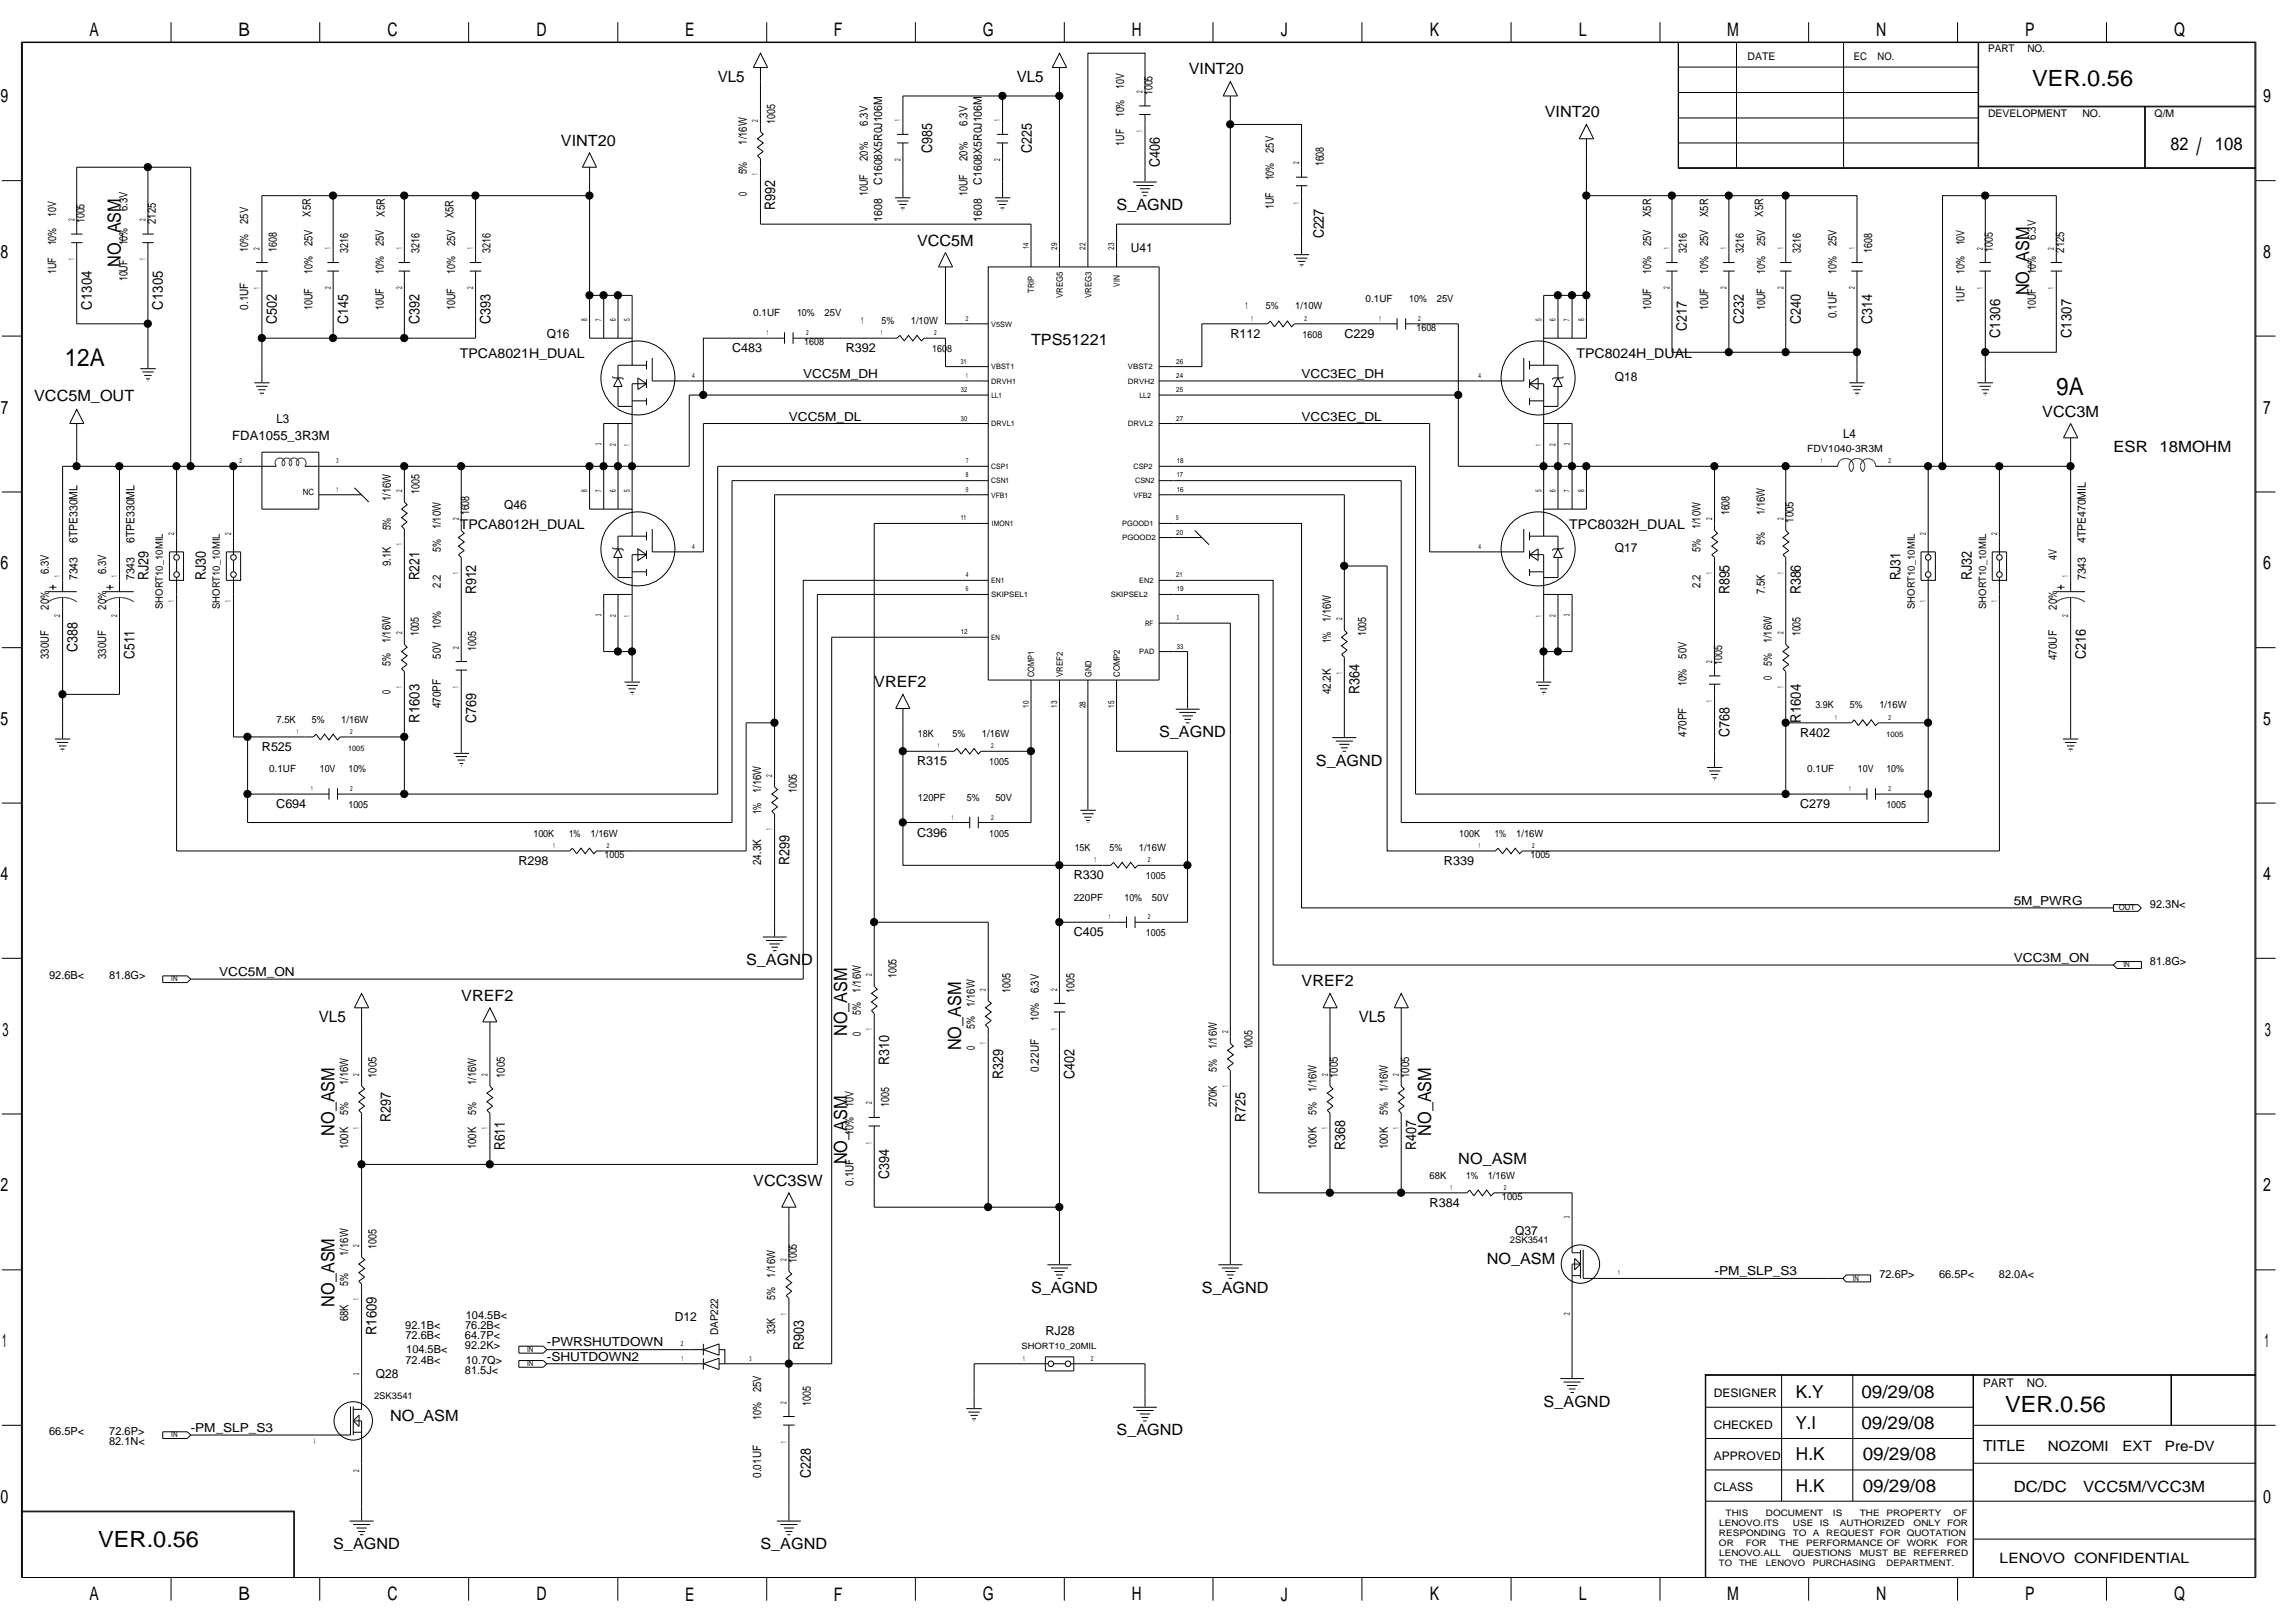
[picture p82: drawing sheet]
<svg xmlns="http://www.w3.org/2000/svg" width="420mm" height="297mm" viewBox="0 0 420 297" stroke-linecap="round" stroke-linejoin="round" font-family="sans-serif">
<defs><g id="words">
<g font-size="4.5">
<text x="11.8" y="67.1">12A</text>
<text x="376.5" y="72.3">9A</text>
</g>
<text font-size="4.4" x="402.1" y="28.4">/</text>
<g font-size="4.1">
<text x="372.1" y="15.7">VER.0.56</text>
<text x="367.1" y="258.4">VER.0.56</text>
<text x="18" y="283.2">VER.0.56</text>
</g>
<g font-size="3.4">
<text x="16.4" y="6.6">A</text>
<text x="43.6" y="6.6">B</text>
<text x="70.9" y="6.6">C</text>
<text x="98.2" y="6.6">D</text>
<text x="125.4" y="6.6">E</text>
<text x="152.7" y="6.6">F</text>
<text x="179.9" y="6.6">G</text>
<text x="207.2" y="6.6">H</text>
<text x="234.5" y="6.6">J</text>
<text x="261.8" y="6.6">K</text>
<text x="289" y="6.6">L</text>
<text x="316.2" y="6.6">M</text>
<text x="343.5" y="6.6">N</text>
<text x="370.8" y="6.6">P</text>
<text x="398" y="6.6">Q</text>
<text x=".1" y="18.8">9</text>
<text x="414.3" y="18.8">9</text>
<text x=".1" y="47.2">8</text>
<text x="414.3" y="47.2">8</text>
<text x=".2" y="75.7">7</text>
<text x="414.3" y="75.7">7</text>
<text x=".1" y="104.2">6</text>
<text x="414.3" y="104.2">6</text>
<text x=".1" y="132.7">5</text>
<text x="414.3" y="132.7">5</text>
<text x=".1" y="161.1">4</text>
<text x="414.3" y="161.1">4</text>
<text x=".5" y="189.6">3</text>
<text x="414.6" y="189.6">3</text>
<text x=".1" y="218.1">2</text>
<text x="414.3" y="218.1">2</text>
<text x=".4" y="246.6">1</text>
<text x="414.6" y="246.6">1</text>
<text x=".1" y="275.1">0</text>
<text x="414.3" y="275.1">0</text>
<text x="16.4" y="292.9">A</text>
<text x="43.6" y="292.9">B</text>
<text x="70.9" y="292.9">C</text>
<text x="98.2" y="292.9">D</text>
<text x="125.4" y="292.9">E</text>
<text x="152.7" y="292.9">F</text>
<text x="179.9" y="292.9">G</text>
<text x="207.2" y="292.9">H</text>
<text x="234.5" y="292.9">J</text>
<text x="261.8" y="292.9">K</text>
<text x="289" y="292.9">L</text>
<text x="316.2" y="292.9">M</text>
<text x="343.5" y="292.9">N</text>
<text x="370.8" y="292.9">P</text>
<text x="398" y="292.9">Q</text>
</g>
<g font-size="3.3">
<text x="397.4" y="27.4">82</text>
<text x="405.5" y="27.4">108</text>
<text x="22.1" y="48.9" transform="rotate(-90 22.1 48.9)">NO_ASM</text>
<text x="371.5" y="54.1" transform="rotate(-90 371.5 54.1)">NO_ASM</text>
<text x="155.1" y="189.7" transform="rotate(-90 155.1 189.7)">NO_ASM</text>
<text x="176" y="192.2" transform="rotate(-90 176 192.2)">NO_ASM</text>
<text x="61.2" y="207.9" transform="rotate(-90 61.2 207.9)">NO_ASM</text>
<text x="262" y="207.9" transform="rotate(-90 262 207.9)">NO_ASM</text>
<text x="155.1" y="213.1" transform="rotate(-90 155.1 213.1)">NO_ASM</text>
<text x="61.2" y="239.2" transform="rotate(-90 61.2 239.2)">NO_ASM</text>
<text x="328.8" y="255.8">K.Y</text>
<text x="340.8" y="255.8">09/29/08</text>
<text x="328.7" y="261.6">Y.I</text>
<text x="340.8" y="261.6">09/29/08</text>
<text x="328.8" y="267.3">H.K</text>
<text x="341" y="267.3">09/29/08</text>
<text x="328.8" y="273">H.K</text>
<text x="341" y="273">09/29/08</text>
</g>
<g font-size="2.8">
<text x="131.4" y="14.9">VL5</text>
<text x="186.1" y="14.9">VL5</text>
<text x="217.6" y="13.6">VINT20</text>
<text x="282.8" y="21.5">VINT20</text>
<text x="102.7" y="26.7">VINT20</text>
<text x="204.4" y="38.4">S_AGND</text>
<text x="167.9" y="45">VCC5M</text>
<text x="188.8" y="63.2">TPS51221</text>
<text x="6.3" y="73.4">VCC5M_OUT</text>
<text x="373.9" y="76.2">VCC3M</text>
<text x="386.9" y="82.8">ESR</text>
<text x="395.4" y="82.8">18MOHM</text>
<text x="160.1" y="125.8">VREF2</text>
<text x="212.2" y="134.9">S_AGND</text>
<text x="240.9" y="140.1">S_AGND</text>
<text x="136.6" y="176.6">S_AGND</text>
<text x="84.4" y="183.1">VREF2</text>
<text x="238.3" y="180.5">VREF2</text>
<text x="58.4" y="187">VL5</text>
<text x="248.7" y="187">VL5</text>
<text x="267" y="213.1">NO_ASM</text>
<text x="137.9" y="217">VCC3SW</text>
<text x="272.2" y="231.4">NO_ASM</text>
<text x="188.8" y="236.6">S_AGND</text>
<text x="220" y="236.6">S_AGND</text>
<text x="282.6" y="257.4">S_AGND</text>
<text x="71.4" y="260.1">NO_ASM</text>
<text x="204.4" y="262.6">S_AGND</text>
<text x="363" y="265.6">TITLE</text>
<text x="368.7" y="273.1">DC/DC</text>
<text x="381.4" y="273.1">VCC5M/VCC3M</text>
<text x="61" y="283.5">S_AGND</text>
<text x="139.2" y="283.5">S_AGND</text>
</g>
<g font-size="2.7">
<text x="170.6" y="28" transform="rotate(-90 170.6 28)">C985</text>
<text x="188.9" y="28" transform="rotate(-90 188.9 28)">C225</text>
<text x="212.3" y="30.6" transform="rotate(-90 212.3 30.6)">C406</text>
<text x="141.9" y="38.4" transform="rotate(-90 141.9 38.4)">R992</text>
<text x="242.3" y="43.6" transform="rotate(-90 242.3 43.6)">C227</text>
<text x="16.8" y="56.7" transform="rotate(-90 16.8 56.7)">C1304</text>
<text x="29.8" y="56.7" transform="rotate(-90 29.8 56.7)">C1305</text>
<text x="50.7" y="59.3" transform="rotate(-90 50.7 59.3)">C502</text>
<text x="63.7" y="59.3" transform="rotate(-90 63.7 59.3)">C145</text>
<text x="76.8" y="59.3" transform="rotate(-90 76.8 59.3)">C392</text>
<text x="89.8" y="59.3" transform="rotate(-90 89.8 59.3)">C393</text>
<text x="319.2" y="59.3" transform="rotate(-90 319.2 59.3)">C232</text>
<text x="329.7" y="59.3" transform="rotate(-90 329.7 59.3)">C240</text>
<text x="342.7" y="59.3" transform="rotate(-90 342.7 59.3)">C314</text>
<text x="308.8" y="60.6" transform="rotate(-90 308.8 60.6)">C217</text>
<text x="366.2" y="61.9" transform="rotate(-90 366.2 61.9)">C1306</text>
<text x="379.2" y="61.9" transform="rotate(-90 379.2 61.9)">C1307</text>
<text x="10.5" y="107.9" transform="rotate(-90 10.5 107.9)">+</text>
<text x="20.9" y="107.9" transform="rotate(-90 20.9 107.9)">+</text>
<text x="27.2" y="106.2" transform="rotate(-90 27.2 106.2)">RJ29</text>
<text x="37.7" y="106.2" transform="rotate(-90 37.7 106.2)">RJ30</text>
<text x="76.8" y="106.2" transform="rotate(-90 76.8 106.2)">R221</text>
<text x="347.9" y="106.2" transform="rotate(-90 347.9 106.2)">RJ31</text>
<text x="361" y="106.2" transform="rotate(-90 361 106.2)">RJ32</text>
<text x="378.1" y="107.9" transform="rotate(-90 378.1 107.9)">+</text>
<text x="87.2" y="108.8" transform="rotate(-90 87.2 108.8)">R912</text>
<text x="316.6" y="108.8" transform="rotate(-90 316.6 108.8)">R895</text>
<text x="329.7" y="108.8" transform="rotate(-90 329.7 108.8)">R386</text>
<text x="14.2" y="119.3" transform="rotate(-90 14.2 119.3)">C388</text>
<text x="24.6" y="120.6" transform="rotate(-90 24.6 120.6)">C511</text>
<text x="381.8" y="120.6" transform="rotate(-90 381.8 120.6)">C216</text>
<text x="248.9" y="127.1" transform="rotate(-90 248.9 127.1)">R364</text>
<text x="76.8" y="132.3" transform="rotate(-90 76.8 132.3)">R1603</text>
<text x="87.2" y="132.3" transform="rotate(-90 87.2 132.3)">C769</text>
<text x="316.6" y="134.9" transform="rotate(-90 316.6 134.9)">C768</text>
<text x="329.7" y="132.3" transform="rotate(-90 329.7 132.3)">R1604</text>
<text x="144.6" y="158.4" transform="rotate(-90 144.6 158.4)">R299</text>
<text x="162.8" y="194.9" transform="rotate(-90 162.8 194.9)">R310</text>
<text x="183.7" y="197.5" transform="rotate(-90 183.7 197.5)">R329</text>
<text x="196.7" y="197.5" transform="rotate(-90 196.7 197.5)">C402</text>
<text x="71.5" y="205.3" transform="rotate(-90 71.5 205.3)">R297</text>
<text x="228" y="205.3" transform="rotate(-90 228 205.3)">R725</text>
<text x="92.4" y="210.5" transform="rotate(-90 92.4 210.5)">R611</text>
<text x="162.8" y="215.7" transform="rotate(-90 162.8 215.7)">C394</text>
<text x="246.2" y="210.5" transform="rotate(-90 246.2 210.5)">R368</text>
<text x="259.3" y="210.5" transform="rotate(-90 259.3 210.5)">R407</text>
<text x="68.9" y="244.4" transform="rotate(-90 68.9 244.4)">R1609</text>
<text x="147.2" y="247" transform="rotate(-90 147.2 247)">R903</text>
<text x="148.5" y="270.5" transform="rotate(-90 148.5 270.5)">C228</text>
</g>
<g font-size="2.6">
<text x="374.9" y="265.5">NOZOMI</text>
<text x="388.6" y="265.5">EXT</text>
<text x="396.4" y="265.5">Pre-DV</text>
<text x="366.1" y="286.1">LENOVO CONFIDENTIAL</text>
</g>
<g font-size="2.5">
<text x="84.2" y="65.5">TPCA8021H_DUAL</text>
<text x="288.6" y="65.5">TPC8024H_DUAL</text>
<text x="84.2" y="96.8">TPCA8012H_DUAL</text>
<text x="287.3" y="96.8">TPC8032H_DUAL</text>
</g>
<g font-size="2.3">
<text x="207" y="46.2">U41</text>
<text x="100.1" y="61.8">Q16</text>
<text x="134" y="64.4">C483</text>
<text x="154.8" y="64.4">R392</text>
<text x="225.2" y="61.8">R112</text>
<text x="246.1" y="61.8">C229</text>
<text x="147.1" y="69.1">VCC5M_DH</text>
<text x="238.3" y="69.1">VCC3EC_DH</text>
<text x="295.6" y="69.7">Q18</text>
<text x="50.6" y="77.5">L3</text>
<text x="144.4" y="77">VCC5M_DL</text>
<text x="238.3" y="77">VCC3EC_DL</text>
<text x="42.5" y="80.6">FDA1055_3R3M</text>
<text x="337.4" y="80.1">L4</text>
<text x="92.3" y="93.1">Q46</text>
<text x="295.6" y="101">Q17</text>
<text x="48" y="137.5">R525</text>
<text x="329.6" y="134.8">R402</text>
<text x="167.9" y="140.1">R315</text>
<text x="50.6" y="147.9">C694</text>
<text x="329.6" y="147.9">C279</text>
<text x="167.9" y="153.1">C396</text>
<text x="94.9" y="158.3">R298</text>
<text x="196.6" y="160.9">R330</text>
<text x="264.4" y="158.3">R339</text>
<text x="368.7" y="165.6">5M_PWRG</text>
<text x="196.6" y="171.4">C405</text>
<text x="40.1" y="178.6">VCC5M_ON</text>
<text x="368.7" y="176.1">VCC3M_ON</text>
<text x="261.7" y="220.9">R384</text>
<text x="277.4" y="226.1">Q37</text>
<text x="313.9" y="233.4">-PM_SLP_S3</text>
<text x="123.6" y="241.8">D12</text>
<text x="191.4" y="244.3">RJ28</text>
<text x="100.1" y="246.4">-PWRSHUTDOWN</text>
<text x="100.1" y="249">-SHUTDOWN2</text>
<text x="68.8" y="252.2">Q28</text>
<text x="34.9" y="262.1">-PM_SLP_S3</text>
</g>
<g font-size="2.2">
<text x="313.8" y="255.7">DESIGNER</text>
<text x="363" y="253.8">PART</text>
<text x="371.1" y="253.8">NO.</text>
<text x="313.8" y="261.5">CHECKED</text>
<text x="313.8" y="267.2">APPROVED</text>
<text x="313.8" y="272.9">CLASS</text>
</g>
<g font-size="2.1">
<text x="205.8" y="16.3" transform="rotate(-90 205.8 16.3)">10V</text>
<text x="211" y="17.4" transform="rotate(-90 211 17.4)">1005</text>
<text x="141.9" y="22.6" transform="rotate(-90 141.9 22.6)">1005</text>
<text x="158.9" y="23" transform="rotate(-90 158.9 23)">6.3V</text>
<text x="177.2" y="23" transform="rotate(-90 177.2 23)">6.3V</text>
<text x="205.8" y="21.5" transform="rotate(-90 205.8 21.5)">10%</text>
<text x="136.7" y="26.5" transform="rotate(-90 136.7 26.5)">1/16W</text>
<text x="158.9" y="29.5" transform="rotate(-90 158.9 29.5)">20%</text>
<text x="177.2" y="29.5" transform="rotate(-90 177.2 29.5)">20%</text>
<text x="205.8" y="26.7" transform="rotate(-90 205.8 26.7)">1UF</text>
<text x="233.2" y="28" transform="rotate(-90 233.2 28)">25V</text>
<text x="136.7" y="35.8" transform="rotate(-90 136.7 35.8)">0</text>
<text x="136.7" y="31.9" transform="rotate(-90 136.7 31.9)">5%</text>
<text x="158.9" y="35.9" transform="rotate(-90 158.9 35.9)">10UF</text>
<text x="161.5" y="33.8" transform="rotate(-90 161.5 33.8)">C1608X5R0J106M</text>
<text x="177.2" y="35.9" transform="rotate(-90 177.2 35.9)">10UF</text>
<text x="179.7" y="33.8" transform="rotate(-90 179.7 33.8)">C1608X5R0J106M</text>
<text x="233.2" y="33" transform="rotate(-90 233.2 33)">10%</text>
<text x="242.3" y="30.4" transform="rotate(-90 242.3 30.4)">1608</text>
<text x="10.3" y="39.7" transform="rotate(-90 10.3 39.7)">10V</text>
<text x="15.5" y="40.9" transform="rotate(-90 15.5 40.9)">1005</text>
<text x="23.3" y="38.6" transform="rotate(-90 23.3 38.6)">6.3V</text>
<text x="28.5" y="41" transform="rotate(-90 28.5 41)">2125</text>
<text x="45.5" y="41" transform="rotate(-90 45.5 41)">25V</text>
<text x="56.9" y="39.6" transform="rotate(-90 56.9 39.6)">X5R</text>
<text x="70.5" y="39.6" transform="rotate(-90 70.5 39.6)">X5R</text>
<text x="83" y="40" transform="rotate(-90 83 40)">X5R</text>
<text x="161.5" y="40.6" transform="rotate(-90 161.5 40.6)">1608</text>
<text x="179.7" y="40.6" transform="rotate(-90 179.7 40.6)">1608</text>
<text x="233.2" y="38.3" transform="rotate(-90 233.2 38.3)">1UF</text>
<text x="302.3" y="39.7" transform="rotate(-90 302.3 39.7)">X5R</text>
<text x="312.7" y="39.7" transform="rotate(-90 312.7 39.7)">X5R</text>
<text x="322.8" y="39.6" transform="rotate(-90 322.8 39.6)">X5R</text>
<text x="10.3" y="44.9" transform="rotate(-90 10.3 44.9)">10%</text>
<text x="23.3" y="44.9" transform="rotate(-90 23.3 44.9)">10%</text>
<text x="45.5" y="46.1" transform="rotate(-90 45.5 46.1)">10%</text>
<text x="50.7" y="46.1" transform="rotate(-90 50.7 46.1)">1608</text>
<text x="57.2" y="45.1" transform="rotate(-90 57.2 45.1)">25V</text>
<text x="63.7" y="46.2" transform="rotate(-90 63.7 46.2)">3216</text>
<text x="70.3" y="45.1" transform="rotate(-90 70.3 45.1)">25V</text>
<text x="76.8" y="46.2" transform="rotate(-90 76.8 46.2)">3216</text>
<text x="83.3" y="45.1" transform="rotate(-90 83.3 45.1)">25V</text>
<text x="89.8" y="46.2" transform="rotate(-90 89.8 46.2)">3216</text>
<text x="302.3" y="45.1" transform="rotate(-90 302.3 45.1)">25V</text>
<text x="308.8" y="46.2" transform="rotate(-90 308.8 46.2)">3216</text>
<text x="312.7" y="45.1" transform="rotate(-90 312.7 45.1)">25V</text>
<text x="319.2" y="46.2" transform="rotate(-90 319.2 46.2)">3216</text>
<text x="323.2" y="45.1" transform="rotate(-90 323.2 45.1)">25V</text>
<text x="329.7" y="46.2" transform="rotate(-90 329.7 46.2)">3216</text>
<text x="336.2" y="45.1" transform="rotate(-90 336.2 45.1)">25V</text>
<text x="342.7" y="46.3" transform="rotate(-90 342.7 46.3)">1608</text>
<text x="359.7" y="44.9" transform="rotate(-90 359.7 44.9)">10V</text>
<text x="364.9" y="46.1" transform="rotate(-90 364.9 46.1)">1005</text>
<text x="372.7" y="43.9" transform="rotate(-90 372.7 43.9)">6.3V</text>
<text x="377.9" y="46.2" transform="rotate(-90 377.9 46.2)">2125</text>
<text x="10.3" y="50.1" transform="rotate(-90 10.3 50.1)">1UF</text>
<text x="23.3" y="51.5" transform="rotate(-90 23.3 51.5)">10UF</text>
<text x="57.2" y="50.1" transform="rotate(-90 57.2 50.1)">10%</text>
<text x="70.3" y="50.1" transform="rotate(-90 70.3 50.1)">10%</text>
<text x="83.3" y="50.1" transform="rotate(-90 83.3 50.1)">10%</text>
<text x="302.3" y="50.1" transform="rotate(-90 302.3 50.1)">10%</text>
<text x="312.7" y="50.1" transform="rotate(-90 312.7 50.1)">10%</text>
<text x="323.2" y="50.1" transform="rotate(-90 323.2 50.1)">10%</text>
<text x="336.2" y="50.1" transform="rotate(-90 336.2 50.1)">10%</text>
<text x="359.7" y="50.1" transform="rotate(-90 359.7 50.1)">10%</text>
<text x="372.7" y="50.1" transform="rotate(-90 372.7 50.1)">10%</text>
<text x="45.5" y="56.7" transform="rotate(-90 45.5 56.7)">0.1UF</text>
<text x="57.2" y="56.7" transform="rotate(-90 57.2 56.7)">10UF</text>
<text x="70.3" y="56.7" transform="rotate(-90 70.3 56.7)">10UF</text>
<text x="83.3" y="56.7" transform="rotate(-90 83.3 56.7)">10UF</text>
<text x="302.3" y="56.7" transform="rotate(-90 302.3 56.7)">10UF</text>
<text x="312.7" y="56.7" transform="rotate(-90 312.7 56.7)">10UF</text>
<text x="323.2" y="56.7" transform="rotate(-90 323.2 56.7)">10UF</text>
<text x="336.2" y="58.3" transform="rotate(-90 336.2 58.3)">0.1UF</text>
<text x="359.7" y="55.4" transform="rotate(-90 359.7 55.4)">1UF</text>
<text x="372.7" y="56.7" transform="rotate(-90 372.7 56.7)">10UF</text>
<text x="71.5" y="91.7" transform="rotate(-90 71.5 91.7)">1/16W</text>
<text x="76.8" y="90.4" transform="rotate(-90 76.8 90.4)">1005</text>
<text x="85.9" y="94.3" transform="rotate(-90 85.9 94.3)">1608</text>
<text x="316.6" y="94.3" transform="rotate(-90 316.6 94.3)">1608</text>
<text x="323.1" y="94.3" transform="rotate(-90 323.1 94.3)">1/16W</text>
<text x="328.3" y="95.6" transform="rotate(-90 328.3 95.6)">1005</text>
<text x="14.2" y="99.4" transform="rotate(-90 14.2 99.4)">6TPE330ML</text>
<text x="24.6" y="99.4" transform="rotate(-90 24.6 99.4)">6TPE330ML</text>
<text x="71.5" y="97.1" transform="rotate(-90 71.5 97.1)">5%</text>
<text x="80.7" y="101" transform="rotate(-90 80.7 101)">5%</text>
<text x="80.7" y="96.9" transform="rotate(-90 80.7 96.9)">1/10W</text>
<text x="311.4" y="101" transform="rotate(-90 311.4 101)">5%</text>
<text x="311.4" y="96.9" transform="rotate(-90 311.4 96.9)">1/10W</text>
<text x="323.1" y="99.7" transform="rotate(-90 323.1 99.7)">5%</text>
<text x="381.8" y="99.4" transform="rotate(-90 381.8 99.4)">4TPE470MIL</text>
<text x="9" y="105.1" transform="rotate(-90 9 105.1)">6.3V</text>
<text x="14.2" y="106.2" transform="rotate(-90 14.2 106.2)">7343</text>
<text x="19.4" y="105.1" transform="rotate(-90 19.4 105.1)">6.3V</text>
<text x="24.6" y="106.2" transform="rotate(-90 24.6 106.2)">7343</text>
<text x="71.5" y="103.6" transform="rotate(-90 71.5 103.6)">9.1K</text>
<text x="80.7" y="107.5" transform="rotate(-90 80.7 107.5)">2.2</text>
<text x="311.4" y="107.5" transform="rotate(-90 311.4 107.5)">2.2</text>
<text x="376.6" y="102.4" transform="rotate(-90 376.6 102.4)">4V</text>
<text x="381.8" y="106.2" transform="rotate(-90 381.8 106.2)">7343</text>
<text x="9" y="111.6" transform="rotate(-90 9 111.6)">20%</text>
<text x="19.4" y="111.6" transform="rotate(-90 19.4 111.6)">20%</text>
<text x="243.6" y="113.9" transform="rotate(-90 243.6 113.9)">1/16W</text>
<text x="323.1" y="108.8" transform="rotate(-90 323.1 108.8)">7.5K</text>
<text x="376.6" y="111.6" transform="rotate(-90 376.6 111.6)">20%</text>
<text x="71.5" y="117.8" transform="rotate(-90 71.5 117.8)">1/16W</text>
<text x="76.7" y="116.5" transform="rotate(-90 76.7 116.5)">1005</text>
<text x="80.7" y="115.1" transform="rotate(-90 80.7 115.1)">10%</text>
<text x="87.2" y="119.1" transform="rotate(-90 87.2 119.1)">1005</text>
<text x="243.6" y="117.8" transform="rotate(-90 243.6 117.8)">1%</text>
<text x="250.1" y="116.5" transform="rotate(-90 250.1 116.5)">1005</text>
<text x="324.4" y="117.8" transform="rotate(-90 324.4 117.8)">1/16W</text>
<text x="329.6" y="116.5" transform="rotate(-90 329.6 116.5)">1005</text>
<text x="9" y="120.6" transform="rotate(-90 9 120.6)">330UF</text>
<text x="19.4" y="120.6" transform="rotate(-90 19.4 120.6)">330UF</text>
<text x="71.5" y="121.8" transform="rotate(-90 71.5 121.8)">5%</text>
<text x="80.7" y="120.6" transform="rotate(-90 80.7 120.6)">50V</text>
<text x="308.8" y="125.6" transform="rotate(-90 308.8 125.6)">10%</text>
<text x="308.8" y="120.6" transform="rotate(-90 308.8 120.6)">50V</text>
<text x="315.3" y="121.7" transform="rotate(-90 315.3 121.7)">1005</text>
<text x="324.4" y="124.5" transform="rotate(-90 324.4 124.5)">0</text>
<text x="324.4" y="121.8" transform="rotate(-90 324.4 121.8)">5%</text>
<text x="376.6" y="120.8" transform="rotate(-90 376.6 120.8)">470UF</text>
<text x="71.5" y="127.1" transform="rotate(-90 71.5 127.1)">0</text>
<text x="80.7" y="129.7" transform="rotate(-90 80.7 129.7)">470PF</text>
<text x="243.6" y="127.1" transform="rotate(-90 243.6 127.1)">42.2K</text>
<text x="308.8" y="134.9" transform="rotate(-90 308.8 134.9)">470PF</text>
<text x="139.4" y="149.1" transform="rotate(-90 139.4 149.1)">1%</text>
<text x="139.4" y="145.2" transform="rotate(-90 139.4 145.2)">1/16W</text>
<text x="145.9" y="145.2" transform="rotate(-90 145.9 145.2)">1005</text>
<text x="139.4" y="158.4" transform="rotate(-90 139.4 158.4)">24.3K</text>
<text x="164.1" y="179" transform="rotate(-90 164.1 179)">1005</text>
<text x="157.6" y="185.7" transform="rotate(-90 157.6 185.7)">5%</text>
<text x="157.6" y="181.7" transform="rotate(-90 157.6 181.7)">1/16W</text>
<text x="178.5" y="184.3" transform="rotate(-90 178.5 184.3)">1/16W</text>
<text x="185" y="181.7" transform="rotate(-90 185 181.7)">1005</text>
<text x="190.2" y="181.8" transform="rotate(-90 190.2 181.8)">6.3V</text>
<text x="196.7" y="181.7" transform="rotate(-90 196.7 181.7)">1005</text>
<text x="157.6" y="189.7" transform="rotate(-90 157.6 189.7)">0</text>
<text x="178.5" y="188.3" transform="rotate(-90 178.5 188.3)">5%</text>
<text x="190.2" y="186.9" transform="rotate(-90 190.2 186.9)">10%</text>
<text x="68.9" y="197.3" transform="rotate(-90 68.9 197.3)">1005</text>
<text x="92.4" y="197.3" transform="rotate(-90 92.4 197.3)">1005</text>
<text x="178.5" y="192.2" transform="rotate(-90 178.5 192.2)">0</text>
<text x="190.2" y="196.2" transform="rotate(-90 190.2 196.2)">0.22UF</text>
<text x="222.8" y="196.2" transform="rotate(-90 222.8 196.2)">5%</text>
<text x="222.8" y="192.1" transform="rotate(-90 222.8 192.1)">1/16W</text>
<text x="229.3" y="192.1" transform="rotate(-90 229.3 192.1)">1005</text>
<text x="244.9" y="197.3" transform="rotate(-90 244.9 197.3)">1005</text>
<text x="258" y="197.3" transform="rotate(-90 258 197.3)">1005</text>
<text x="63.7" y="198.6" transform="rotate(-90 63.7 198.6)">1/16W</text>
<text x="87.2" y="198.6" transform="rotate(-90 87.2 198.6)">1/16W</text>
<text x="156.3" y="202.5" transform="rotate(-90 156.3 202.5)">10V</text>
<text x="162.8" y="202.5" transform="rotate(-90 162.8 202.5)">1005</text>
<text x="222.8" y="202.7" transform="rotate(-90 222.8 202.7)">270K</text>
<text x="241" y="199.9" transform="rotate(-90 241 199.9)">1/16W</text>
<text x="254.1" y="199.9" transform="rotate(-90 254.1 199.9)">1/16W</text>
<text x="63.7" y="204" transform="rotate(-90 63.7 204)">5%</text>
<text x="87.2" y="204" transform="rotate(-90 87.2 204)">5%</text>
<text x="156.3" y="207.7" transform="rotate(-90 156.3 207.7)">10%</text>
<text x="241" y="204" transform="rotate(-90 241 204)">5%</text>
<text x="254.1" y="204" transform="rotate(-90 254.1 204)">5%</text>
<text x="63.7" y="210.4" transform="rotate(-90 63.7 210.4)">100K</text>
<text x="87.2" y="210.4" transform="rotate(-90 87.2 210.4)">100K</text>
<text x="241" y="210.4" transform="rotate(-90 241 210.4)">100K</text>
<text x="254.1" y="210.4" transform="rotate(-90 254.1 210.4)">100K</text>
<text x="156.3" y="217" transform="rotate(-90 156.3 217)">0.1UF</text>
<text x="63.7" y="229.9" transform="rotate(-90 63.7 229.9)">1/16W</text>
<text x="68.9" y="228.6" transform="rotate(-90 68.9 228.6)">1005</text>
<text x="141.9" y="233.8" transform="rotate(-90 141.9 233.8)">1/16W</text>
<text x="145.9" y="231.2" transform="rotate(-90 145.9 231.2)">1005</text>
<text x="63.7" y="235.3" transform="rotate(-90 63.7 235.3)">5%</text>
<text x="141.9" y="237.9" transform="rotate(-90 141.9 237.9)">5%</text>
<text x="63.7" y="241.8" transform="rotate(-90 63.7 241.8)">68K</text>
<text x="141.9" y="244.2" transform="rotate(-90 141.9 244.2)">33K</text>
<text x="139.4" y="254.8" transform="rotate(-90 139.4 254.8)">25V</text>
<text x="148.5" y="257.3" transform="rotate(-90 148.5 257.3)">1005</text>
<text x="139.4" y="259.9" transform="rotate(-90 139.4 259.9)">10%</text>
<text x="139.4" y="270.5" transform="rotate(-90 139.4 270.5)">0.01UF</text>
</g>
<g font-size="2">
<text x="393.6" y="166.1">92.3N&lt;</text>
<text x="9" y="179.2">92.6B&lt;</text>
<text x="20" y="179.2">81.8G&gt;</text>
<text x="393.6" y="176.6">81.8G&gt;</text>
<text x="344.1" y="233.9">72.6P&gt;</text>
<text x="355" y="233.9">66.5P&lt;</text>
<text x="366" y="233.9">82.0A&lt;</text>
<text x="74.2" y="243.2">92.1B&lt;</text>
<text x="74.2" y="245.1">72.6B&lt;</text>
<text x="85.1" y="245.1">64.7P&lt;</text>
<text x="85.2" y="243.2">76.2B&lt;</text>
<text x="85.3" y="241.3">104.5B&lt;</text>
<text x="131.5" y="244.4" transform="rotate(-90 131.5 244.4)">DAP222</text>
<text x="74.2" y="249.6">72.4B&lt;</text>
<text x="74.4" y="247.7">104.5B&lt;</text>
<text x="85.1" y="247">92.2K&gt;</text>
<text x="85.1" y="251.5">81.5J&lt;</text>
<text x="85.3" y="249.6">10.7Q&gt;</text>
<text x="9" y="262.6">66.5P&lt;</text>
<text x="20" y="262.6">72.6P&gt;</text>
<text x="20" y="264.5">82.1N&lt;</text>
</g>
<g font-size="1.9">
<text x="319.9" y="11">DATE</text>
<text x="339.4" y="11">EC</text>
<text x="343.7" y="11">NO.</text>
<text x="364" y="9.5">PART</text>
<text x="371.2" y="9.5">NO.</text>
<text x="364" y="21.3">DEVELOPMENT</text>
<text x="381.2" y="21.3">NO.</text>
<text x="394.5" y="21.3">Q/M</text>
<text x="29.8" y="111.4" transform="rotate(-90 29.8 111.4)">SHORT10_10MIL</text>
<text x="40.2" y="111.4" transform="rotate(-90 40.2 111.4)">SHORT10_10MIL</text>
<text x="350.6" y="111.4" transform="rotate(-90 350.6 111.4)">SHORT10_10MIL</text>
<text x="363.6" y="111.4" transform="rotate(-90 363.6 111.4)">SHORT10_10MIL</text>
</g>
<g font-size="1.8">
<text x="137.9" y="57.9">0.1UF</text>
<text x="145.9" y="57.9">10%</text>
<text x="150.9" y="57.9">25V</text>
<text x="157.6" y="59.2">1</text>
<text x="161.4" y="59.2">5%</text>
<text x="166.7" y="59.2">1/10W</text>
<text x="228" y="56.6">1</text>
<text x="231.8" y="56.6">5%</text>
<text x="237.1" y="56.6">1/10W</text>
<text x="250" y="55.3">0.1UF</text>
<text x="258" y="55.3">10%</text>
<text x="263" y="55.3">25V</text>
<text x="147.2" y="63.2">1608</text>
<text x="170.7" y="64.4">1608</text>
<text x="238.5" y="61.8">1608</text>
<text x="259.3" y="60.5">1608</text>
<text x="330.9" y="82.7">FDV1040-3R3M</text>
<text x="332.3" y="129.6">3.9K</text>
<text x="338.7" y="129.6">5%</text>
<text x="344.1" y="129.6">1/16W</text>
<text x="50.6" y="132.2">7.5K</text>
<text x="57.1" y="132.2">5%</text>
<text x="62.5" y="132.2">1/16W</text>
<text x="168.1" y="134.8">18K</text>
<text x="174.4" y="134.8">5%</text>
<text x="179.8" y="134.8">1/16W</text>
<text x="49.3" y="141.4">0.1UF</text>
<text x="58.5" y="141.4">10V</text>
<text x="63.8" y="141.4">10%</text>
<text x="181.1" y="140.1">1005</text>
<text x="330.9" y="141.4">0.1UF</text>
<text x="340.1" y="141.4">10V</text>
<text x="345.3" y="141.4">10%</text>
<text x="63.8" y="147.9">1005</text>
<text x="168.1" y="146.6">120PF</text>
<text x="177" y="146.6">5%</text>
<text x="182.2" y="146.6">50V</text>
<text x="345.3" y="147.9">1005</text>
<text x="97.7" y="153.1">100K</text>
<text x="104.2" y="153.1">1%</text>
<text x="108.1" y="153.1">1/16W</text>
<text x="181.1" y="153.1">1005</text>
<text x="196.8" y="155.7">15K</text>
<text x="203.1" y="155.7">5%</text>
<text x="208.5" y="155.7">1/16W</text>
<text x="267.2" y="153.1">100K</text>
<text x="273.7" y="153.1">1%</text>
<text x="277.6" y="153.1">1/16W</text>
<text x="110.7" y="157">1005</text>
<text x="209.8" y="160.9">1005</text>
<text x="280.2" y="157">1005</text>
<text x="196.6" y="164.8">220PF</text>
<text x="205.9" y="164.8">10%</text>
<text x="210.9" y="164.8">50V</text>
<text x="209.8" y="171.4">1005</text>
<text x="261.7" y="215.7">68K</text>
<text x="268.4" y="215.7">1%</text>
<text x="272.4" y="215.7">1/16W</text>
<text x="274.9" y="219.6">1005</text>
</g>
<g font-size="1.7">
<text x="276.4" y="227.4">2SK3541</text>
<text x="68.5" y="256.1">2SK3541</text>
</g>
<g font-size="1.6">
<text x="189.3" y="53.6" transform="rotate(-90 189.3 53.6)">TRIP</text>
<text x="205" y="52.5" transform="rotate(-90 205 52.5)">VIN</text>
<text x="194.6" y="54.6" transform="rotate(-90 194.6 54.6)">VREG5</text>
<text x="199.8" y="54.6" transform="rotate(-90 199.8 54.6)">VREG3</text>
<text x="55.4" y="90.6">NC</text>
<text x="189.3" y="124" transform="rotate(-90 189.3 124)">COMP1</text>
<text x="194.6" y="124" transform="rotate(-90 194.6 124)">VREF2</text>
<text x="199.8" y="124" transform="rotate(-90 199.8 124)">GND</text>
<text x="205" y="124" transform="rotate(-90 205 124)">COMP2</text>
<text x="187" y="247">SHORT10_20MIL</text>
<text x="314.7" y="281.2">RESPONDING</text>
<text x="314.7" y="279.3">LENOVO.ITS</text>
<text x="315.9" y="277.5">THIS</text>
<text x="323.3" y="277.5">DOCUMENT</text>
<text x="328.2" y="281.2">TO</text>
<text x="328.2" y="279.3">USE</text>
<text x="331.9" y="281.2">A</text>
<text x="333.2" y="279.3">IS</text>
<text x="334.3" y="281.2">REQUEST FOR QUOTATION</text>
<text x="335.6" y="277.5">IS</text>
<text x="336.8" y="279.3">AUTHORIZED</text>
<text x="340.5" y="277.5">THE</text>
<text x="345.4" y="277.5">PROPERTY</text>
<text x="350.3" y="279.3">ONLY</text>
<text x="356.5" y="279.3">FOR</text>
<text x="357.7" y="277.5">OF</text>
<text x="314.7" y="286.7">TO</text>
<text x="314.7" y="283">OR</text>
<text x="314.7" y="284.9">LENOVO.ALL</text>
<text x="318.4" y="286.7">THE</text>
<text x="319.6" y="283">FOR</text>
<text x="323.3" y="286.7">LENOVO</text>
<text x="325.7" y="283">THE</text>
<text x="328.2" y="284.9">QUESTIONS</text>
<text x="330.7" y="283">PERFORMANCE OF</text>
<text x="331.9" y="286.7">PURCHASING</text>
<text x="340.5" y="284.9">MUST BE</text>
<text x="345.4" y="286.7">DEPARTMENT.</text>
<text x="349.1" y="283">WORK</text>
<text x="350.3" y="284.9">REFERRED</text>
<text x="356.4" y="283">FOR</text>
</g>
<g font-size="1.5">
<text x="209.2" y="17" transform="rotate(-90 209.2 17)">2</text>
<text x="138.8" y="22.3" transform="rotate(-90 138.8 22.3)">2</text>
<text x="164.8" y="22.2" transform="rotate(-90 164.8 22.2)">1</text>
<text x="183.1" y="22.2" transform="rotate(-90 183.1 22.2)">1</text>
<text x="164.8" y="29.5" transform="rotate(-90 164.8 29.5)">2</text>
<text x="183.1" y="29.5" transform="rotate(-90 183.1 29.5)">2</text>
<text x="209.2" y="24.2" transform="rotate(-90 209.2 24.2)">1</text>
<text x="138.8" y="32" transform="rotate(-90 138.8 32)">1</text>
<text x="237.9" y="30.1" transform="rotate(-90 237.9 30.1)">2</text>
<text x="13.6" y="40.5" transform="rotate(-90 13.6 40.5)">2</text>
<text x="26.7" y="40.5" transform="rotate(-90 26.7 40.5)">2</text>
<text x="237.9" y="37.3" transform="rotate(-90 237.9 37.3)">1</text>
<text x="13.6" y="47.7" transform="rotate(-90 13.6 47.7)">1</text>
<text x="26.7" y="47.7" transform="rotate(-90 26.7 47.7)">1</text>
<text x="47.5" y="45.7" transform="rotate(-90 47.5 45.7)">2</text>
<text x="60.6" y="45.6" transform="rotate(-90 60.6 45.6)">1</text>
<text x="73.6" y="45.6" transform="rotate(-90 73.6 45.6)">1</text>
<text x="86.6" y="45.6" transform="rotate(-90 86.6 45.6)">1</text>
<text x="188.3" y="45.6" transform="rotate(-90 188.3 45.6)">14</text>
<text x="193.5" y="45.7" transform="rotate(-90 193.5 45.7)">29</text>
<text x="198.7" y="45.7" transform="rotate(-90 198.7 45.7)">22</text>
<text x="204" y="45.7" transform="rotate(-90 204 45.7)">23</text>
<text x="305.6" y="45.6" transform="rotate(-90 305.6 45.6)">1</text>
<text x="316.1" y="45.6" transform="rotate(-90 316.1 45.6)">1</text>
<text x="326.5" y="45.6" transform="rotate(-90 326.5 45.6)">1</text>
<text x="339.5" y="45.6" transform="rotate(-90 339.5 45.6)">1</text>
<text x="363" y="45.7" transform="rotate(-90 363 45.7)">2</text>
<text x="376" y="45.7" transform="rotate(-90 376 45.7)">2</text>
<text x="47.5" y="52.9" transform="rotate(-90 47.5 52.9)">1</text>
<text x="60.6" y="53" transform="rotate(-90 60.6 53)">2</text>
<text x="73.6" y="53" transform="rotate(-90 73.6 53)">2</text>
<text x="86.6" y="53" transform="rotate(-90 86.6 53)">2</text>
<text x="305.6" y="53" transform="rotate(-90 305.6 53)">2</text>
<text x="316.1" y="53" transform="rotate(-90 316.1 53)">2</text>
<text x="326.5" y="53" transform="rotate(-90 326.5 53)">2</text>
<text x="339.5" y="53" transform="rotate(-90 339.5 53)">2</text>
<text x="363" y="52.9" transform="rotate(-90 363 52.9)">1</text>
<text x="376" y="52.9" transform="rotate(-90 376 52.9)">1</text>
<text x="107.5" y="58.8" transform="rotate(-90 107.5 58.8)">8</text>
<text x="110.1" y="58.7" transform="rotate(-90 110.1 58.7)">7</text>
<text x="112.7" y="58.8" transform="rotate(-90 112.7 58.8)">6</text>
<text x="115.3" y="58.8" transform="rotate(-90 115.3 58.8)">5</text>
<text x="282.2" y="58.8" transform="rotate(-90 282.2 58.8)">5</text>
<text x="284.8" y="58.8" transform="rotate(-90 284.8 58.8)">6</text>
<text x="287.4" y="58.7" transform="rotate(-90 287.4 58.7)">7</text>
<text x="290" y="58.8" transform="rotate(-90 290 58.8)">8</text>
<text x="110.1" y="81.5" transform="rotate(-90 110.1 81.5)">3</text>
<text x="112.7" y="81.7" transform="rotate(-90 112.7 81.7)">2</text>
<text x="115.3" y="81.6" transform="rotate(-90 115.3 81.6)">1</text>
<text x="282.2" y="81.6" transform="rotate(-90 282.2 81.6)">1</text>
<text x="284.8" y="81.7" transform="rotate(-90 284.8 81.7)">2</text>
<text x="287.4" y="81.5" transform="rotate(-90 287.4 81.5)">3</text>
<text x="73.6" y="90" transform="rotate(-90 73.6 90)">2</text>
<text x="84" y="95.2" transform="rotate(-90 84 95.2)">2</text>
<text x="107.5" y="90" transform="rotate(-90 107.5 90)">8</text>
<text x="110.1" y="90" transform="rotate(-90 110.1 90)">7</text>
<text x="112.7" y="90" transform="rotate(-90 112.7 90)">6</text>
<text x="115.3" y="90" transform="rotate(-90 115.3 90)">5</text>
<text x="282.2" y="90" transform="rotate(-90 282.2 90)">5</text>
<text x="284.8" y="90" transform="rotate(-90 284.8 90)">6</text>
<text x="287.4" y="90" transform="rotate(-90 287.4 90)">7</text>
<text x="290" y="90" transform="rotate(-90 290 90)">8</text>
<text x="313.5" y="95.2" transform="rotate(-90 313.5 95.2)">2</text>
<text x="326.5" y="95.2" transform="rotate(-90 326.5 95.2)">2</text>
<text x="31.9" y="97.9" transform="rotate(-90 31.9 97.9)">2</text>
<text x="42.3" y="97.9" transform="rotate(-90 42.3 97.9)">2</text>
<text x="73.6" y="99.8" transform="rotate(-90 73.6 99.8)">1</text>
<text x="352.6" y="97.9" transform="rotate(-90 352.6 97.9)">2</text>
<text x="365.6" y="97.9" transform="rotate(-90 365.6 97.9)">2</text>
<text x="11" y="105.6" transform="rotate(-90 11 105.6)">1</text>
<text x="21.5" y="105.6" transform="rotate(-90 21.5 105.6)">1</text>
<text x="84" y="105" transform="rotate(-90 84 105)">1</text>
<text x="313.5" y="105" transform="rotate(-90 313.5 105)">1</text>
<text x="326.5" y="105" transform="rotate(-90 326.5 105)">1</text>
<text x="378.7" y="105.6" transform="rotate(-90 378.7 105.6)">1</text>
<text x="11" y="112.9" transform="rotate(-90 11 112.9)">2</text>
<text x="21.5" y="112.9" transform="rotate(-90 21.5 112.9)">2</text>
<text x="31.9" y="110.2" transform="rotate(-90 31.9 110.2)">1</text>
<text x="42.3" y="110.2" transform="rotate(-90 42.3 110.2)">1</text>
<text x="110.1" y="112.8" transform="rotate(-90 110.1 112.8)">3</text>
<text x="112.7" y="112.9" transform="rotate(-90 112.7 112.9)">2</text>
<text x="115.3" y="112.9" transform="rotate(-90 115.3 112.9)">1</text>
<text x="245.7" y="113.5" transform="rotate(-90 245.7 113.5)">2</text>
<text x="282.2" y="112.9" transform="rotate(-90 282.2 112.9)">1</text>
<text x="284.8" y="112.9" transform="rotate(-90 284.8 112.9)">2</text>
<text x="287.4" y="112.8" transform="rotate(-90 287.4 112.8)">3</text>
<text x="352.6" y="110.2" transform="rotate(-90 352.6 110.2)">1</text>
<text x="365.6" y="110.2" transform="rotate(-90 365.6 110.2)">1</text>
<text x="378.7" y="112.9" transform="rotate(-90 378.7 112.9)">2</text>
<text x="73.6" y="116.1" transform="rotate(-90 73.6 116.1)">2</text>
<text x="84" y="118.7" transform="rotate(-90 84 118.7)">2</text>
<text x="326.5" y="116.1" transform="rotate(-90 326.5 116.1)">2</text>
<text x="73.6" y="125.9" transform="rotate(-90 73.6 125.9)">1</text>
<text x="84" y="125.9" transform="rotate(-90 84 125.9)">1</text>
<text x="245.7" y="123.3" transform="rotate(-90 245.7 123.3)">1</text>
<text x="313.5" y="121.3" transform="rotate(-90 313.5 121.3)">2</text>
<text x="326.5" y="125.9" transform="rotate(-90 326.5 125.9)">1</text>
<text x="188.3" y="129.5" transform="rotate(-90 188.3 129.5)">10</text>
<text x="193.5" y="129.5" transform="rotate(-90 193.5 129.5)">13</text>
<text x="198.7" y="129.6" transform="rotate(-90 198.7 129.6)">28</text>
<text x="204" y="129.5" transform="rotate(-90 204 129.5)">15</text>
<text x="313.5" y="128.5" transform="rotate(-90 313.5 128.5)">1</text>
<text x="141.4" y="142.2" transform="rotate(-90 141.4 142.2)">2</text>
<text x="141.4" y="152" transform="rotate(-90 141.4 152)">1</text>
<text x="159.6" y="178.7" transform="rotate(-90 159.6 178.7)">2</text>
<text x="180.5" y="181.3" transform="rotate(-90 180.5 181.3)">2</text>
<text x="193.5" y="181.3" transform="rotate(-90 193.5 181.3)">2</text>
<text x="159.6" y="188.5" transform="rotate(-90 159.6 188.5)">1</text>
<text x="180.5" y="191.1" transform="rotate(-90 180.5 191.1)">1</text>
<text x="193.5" y="188.5" transform="rotate(-90 193.5 188.5)">1</text>
<text x="224.8" y="189.1" transform="rotate(-90 224.8 189.1)">2</text>
<text x="65.8" y="196.9" transform="rotate(-90 65.8 196.9)">2</text>
<text x="89.2" y="196.9" transform="rotate(-90 89.2 196.9)">2</text>
<text x="243.1" y="196.9" transform="rotate(-90 243.1 196.9)">2</text>
<text x="256.1" y="196.9" transform="rotate(-90 256.1 196.9)">2</text>
<text x="159.6" y="202.1" transform="rotate(-90 159.6 202.1)">2</text>
<text x="224.8" y="198.9" transform="rotate(-90 224.8 198.9)">1</text>
<text x="65.8" y="206.7" transform="rotate(-90 65.8 206.7)">1</text>
<text x="89.2" y="206.7" transform="rotate(-90 89.2 206.7)">1</text>
<text x="159.6" y="209.3" transform="rotate(-90 159.6 209.3)">1</text>
<text x="243.1" y="206.7" transform="rotate(-90 243.1 206.7)">1</text>
<text x="256.1" y="206.7" transform="rotate(-90 256.1 206.7)">1</text>
<text x="287.4" y="222.9" transform="rotate(-90 287.4 222.9)">3</text>
<text x="65.8" y="228.2" transform="rotate(-90 65.8 228.2)">2</text>
<text x="144" y="230.8" transform="rotate(-90 144 230.8)">2</text>
<text x="65.8" y="238" transform="rotate(-90 65.8 238)">1</text>
<text x="144" y="240.6" transform="rotate(-90 144 240.6)">1</text>
<text x="287.4" y="240.7" transform="rotate(-90 287.4 240.7)">2</text>
<text x="65.8" y="251.6" transform="rotate(-90 65.8 251.6)">3</text>
<text x="144" y="256.9" transform="rotate(-90 144 256.9)">2</text>
<text x="57.8" y="263.1" transform="rotate(180 57.8 263.1)">1</text>
<text x="65.8" y="269.4" transform="rotate(-90 65.8 269.4)">2</text>
<text x="144" y="264.1" transform="rotate(-90 144 264.1)">1</text>
</g>
<g font-size="1.4">
<text x="181.5" y="59.8">V5SW</text>
<text x="181.5" y="67.6">VBST1</text>
<text x="181.5" y="70.2">DRVH1</text>
<text x="206.5" y="70.2">DRVH2</text>
<text x="206.5" y="67.6">VBST2</text>
<text x="181.5" y="72.8">LL1</text>
<text x="208.6" y="72.8">LL2</text>
<text x="181.5" y="78">DRVL1</text>
<text x="206.5" y="78">DRVL2</text>
<text x="181.5" y="88.4">CSN1</text>
<text x="181.5" y="85.8">CSP1</text>
<text x="207.5" y="85.8">CSP2</text>
<text x="207.8" y="88.4">CSN2</text>
<text x="181.5" y="91.1">VFB1</text>
<text x="207.5" y="91.1">VFB2</text>
<text x="181.6" y="96.3">IMON1</text>
<text x="205.4" y="96.3">PGOOD1</text>
<text x="205.4" y="98.8">PGOOD2</text>
<text x="181.5" y="106.7">EN1</text>
<text x="208.6" y="106.7">EN2</text>
<text x="181.5" y="109.3">SKIPSEL1</text>
<text x="203.4" y="109.3">SKIPSEL2</text>
<text x="181.5" y="117.1">EN</text>
<text x="208.6" y="119.7">PAD</text>
<text x="209.6" y="114.5">RF</text>
<text x="63.7" y="137.5">1005</text>
<text x="345.3" y="134.8">1005</text>
<text x="387.9" y="166.6">OUT</text>
<text x="31.4" y="179.6">IN</text>
<text x="388.7" y="177">IN</text>
<text x="339.2" y="234.4">IN</text>
<text x="96.5" y="250">IN</text>
<text x="96.5" y="247.4">IN</text>
<text x="31.4" y="263">IN</text>
</g>
<g font-size="1.3">
<text x="176.8" y="58.7">2</text>
<text x="229.1" y="58.7">1</text>
<text x="238.8" y="58.7">2</text>
<text x="252.5" y="58.7">1</text>
<text x="259.7" y="58.7">2</text>
<text x="140.4" y="61.3">1</text>
<text x="147.6" y="61.3">2</text>
<text x="161.2" y="61.3">1</text>
<text x="171" y="61.3">2</text>
<text x="126.7" y="69.1">4</text>
<text x="175.9" y="71.8">32</text>
<text x="175.9" y="66.5">31</text>
<text x="176.9" y="69.1">1</text>
<text x="215.3" y="66.5">26</text>
<text x="215.3" y="71.8">25</text>
<text x="215.3" y="69.1">24</text>
<text x="270.7" y="69.1">4</text>
<text x="175.9" y="77">30</text>
<text x="215.3" y="77">27</text>
<text x="43.8" y="84.8">2</text>
<text x="61.6" y="84.8">3</text>
<text x="176.8" y="87.4">8</text>
<text x="176.9" y="84.8">7</text>
<text x="215.4" y="84.8">18</text>
<text x="215.4" y="87.4">17</text>
<text x="333.3" y="84.8">1</text>
<text x="345.7" y="84.8">2</text>
<text x="61.6" y="90">1</text>
<text x="175.9" y="95.2">11</text>
<text x="176.8" y="90">9</text>
<text x="215.3" y="95.2">5</text>
<text x="215.4" y="90">16</text>
<text x="126.7" y="100.4">4</text>
<text x="215.3" y="97.8">20</text>
<text x="270.7" y="100.4">4</text>
<text x="176.8" y="105.7">4</text>
<text x="215.3" y="105.7">21</text>
<text x="176.8" y="108.2">6</text>
<text x="215.4" y="108.2">19</text>
<text x="215.5" y="113.5">3</text>
<text x="175.9" y="116.1">12</text>
<text x="215.5" y="118.7">33</text>
<text x="335.9" y="131.7">1</text>
<text x="345.7" y="131.7">2</text>
<text x="54.3" y="134.3">1</text>
<text x="64.1" y="134.3">2</text>
<text x="171.7" y="136.9">1</text>
<text x="181.5" y="136.9">2</text>
<text x="57" y="144.7">1</text>
<text x="64.1" y="144.7">2</text>
<text x="174.3" y="150">1</text>
<text x="181.5" y="150">2</text>
<text x="338.5" y="144.7">1</text>
<text x="345.7" y="144.7">2</text>
<text x="101.3" y="155.2">1</text>
<text x="111.1" y="155.2">2</text>
<text x="270.8" y="155.2">1</text>
<text x="280.5" y="155.2">2</text>
<text x="200.4" y="157.8">1</text>
<text x="210.1" y="157.8">2</text>
<text x="203" y="168.2">1</text>
<text x="210.1" y="168.2">2</text>
<text x="265.5" y="217.8">1</text>
<text x="275.3" y="217.8">2</text>
<text x="296.2" y="233.4">1</text>
<text x="124.7" y="246.4">2</text>
<text x="124.7" y="249">1</text>
<text x="137.2" y="249">3</text>
<text x="187.3" y="249">1</text>
<text x="199.7" y="249">2</text>
</g>
</g></defs>
<g fill="none" stroke="#000" stroke-width=".18">
<path d="M3.9 7.7h409.1v281h-409.1zM31.3 4.1v3.6M58.5 4.1v3.6M85.8 4.1v3.6M113.1 4.1v3.6M139.2 12.4v11.7l.5 .5-1 .8 1 .8-1 .8 1 .7-1 .8 .5 .5v12h49.6v7.9M139.2 9.7l1.3 2.7h-2.6zM140.4 4.1v3.6M167.6 4.1v3.6M183.5 17.6v7M194 9.7l1.3 2.7h-2.7zM194 12.4v36.5"/>
<path d="M194 17.6h-28.7v7M194.8 4.1v3.6M208.6 19.4h2M209.6 19.4v-9.7h-10.4v39.2M222.1 4.1v3.6M225.2 17.6v5.2M225.2 14.9l1.4 2.7h-2.7zM249.3 4.1v3.6M276.6 4.1v3.6M303.9 4.1v3.6M307.2 7.7v23.1h105.8M307.2 12.3h55"/>
<path d="M307.2 16.9h55M307.3 7.7v23.1M317.9 7.7v23.1M331.1 4.1v3.6M337.5 7.7v23.1M358.4 4.1v3.6M362.2 7.7v23.1M362.2 19.4h50.8M362.2 19.6h50.8M385.6 4.1v3.6M392.6 19.6v11.2M392.8 19.6v11.2"/>
<path d="M.3 33.1h3.6M27.1 30.6v12.2M61 35.8v12.2M74 35.8v12.2M87.1 35.8v12.2M107.9 30.6v23.5M107.9 28l1.3 2.6h-2.6zM107.9 35.8h-59.9v12.2M163.9 36.2h2.8M164.2 26.2h2.1M164.2 24.6h2.1M164.2 36.8h2.1"/>
<path d="M164.6 37.4h1.4M164.9 38.1h.7M165.2 38.4h.1M165.3 26.2v9.9M182.1 36.2h2.8M182.5 26.2h2.1M182.5 24.6h2.1M182.5 36.8h2.1M182.9 37.4h1.3M183.2 38.1h.7M183.5 38.4h.1M183.5 26.2v9.9"/>
<path d="M207.4 33.3h4.4M208.1 34h3.1M208.6 21h2M208.7 34.5h1.9M209 35.2h1.2M209.3 35.8h.6M209.6 21v12.2M237.3 32.4h2M237.3 34h2M238.3 32.4v-9.6h-13.1v18.2h-20.8v7.9M238.3 34v12.5M290.4 25.4v36.5h-7.8"/>
<path d="M290.4 22.8l1.3 2.6h-2.6zM306.1 35.8v12.2M307.2 30.7h105.8M307.2 21.6h55M307.3 26.2h54.9M316.5 35.8v12.2M326.9 35.8h-36.5M363.5 35.8h13v12.2M413 33.1h3.6M13 42.8h2.1M13 44.4h2.1M14 42.8v-12.2h20.9v54.7"/>
<path d="M14 44.4v14.9h13.1M26.1 42.8h2M26.1 44.4h2M27.1 44.4v23M46.9 49.6h2.1M46.9 48h2.1M48 49.6v12.3h13M59.9 49.6h2.1M59.9 48h2.1M61 49.6v12.3M73 49.6h2.1M73 48h2.1"/>
<path d="M74 49.6v12.3M86 49.6h2.1M86 48h2.1M87.1 49.6v12.3h-26.1M110.5 54.1h-2.6v7.8h7.8M110.5 54.1h5.2v12.7M110.5 54.1v7.8M113.1 54.1v7.8M173.1 48.9v10.4h7.8M173.1 46.2l1.3 2.7h-2.6zM180.9 48.9h31.3v75.6h-31.3zM236.9 46.6h2.8"/>
<path d="M237.3 47.2h2M237.6 47.8h1.4M237.9 48.5h.8M238.2 48.9h.1M255.8 59.3h-18.8l-.5 .5-.8-1-.8 1-.8-1-.8 1-.7-1-.6 .5h-12v7.8h-7.8M255.8 58.3v2M257.3 59.3h9.7v26h23.4v7.9h-7.8M257.3 58.3v2M285.2 54.1v7.8M287.8 54.1v7.8M290.4 54.1h-7.8v12.7M305 49.6h2.1"/>
<path d="M305 48h2.1M306.1 49.6v14.9h20.8M315.5 49.6h2.1M315.5 48h2.1M316.5 49.6v14.9M325.9 49.6h2.1M325.9 48h2.1M326.9 49.6v14.9M339 49.6h2M339 48h2M340 48v-12.2h-13.1v12.2M340 49.6v20.4"/>
<path d="M362.4 49.6h2.1M362.4 48h2.1M363.5 48v-12.2h-7.9v49.5h-2.6v16.2M375.4 49.6h2.1M375.4 48h2.1M376.5 49.6v14.9h-13v-14.9M.3 61.5h3.6M14 77.5v7.8M14 74.9l1.4 2.6h-2.6zM25.7 67.5h2.8M26.1 68.1h2M26.4 68.7h1.4"/>
<path d="M26.7 69.3h.8M27 69.7h.2M46.6 70.1h2.7M46.9 70.7h2.1M47.3 71.3h1.3M47.6 72h.7M47.9 72.3h.1M48 61.9v8.1M112.1 68.9l.2 .3h1.6l.3 .2M113.1 70.7v3.7h2.6M113.1 77.5v15.7M115.7 77.5h-5.2v15.7"/>
<path d="M115.7 73.4h2.7M116.8 69.2l1.6 1-1.6 1.1zM118.4 66.8h-5.3v2.4l.8 1.5h-1.6l.8-1.5M118.4 70.2h-2.7v27.9M118.4 66v1.6M118.4 69.4v1.6M118.4 72.9v1.2M119.4 65.5v4.2h61.5M128.8 72.3h-2.6v13h-70.4M143.6 61.9h-14.8v10.4h52.1M143.6 60.8v2.1M145.2 61.9h19l.6-.5 .8 1 .7-1 .8 1 .8-1 .8 1 .5-.5h3.9v5.2h7.8"/>
<path d="M145.2 60.8v2.1M180.9 77.5h-52.1v23.5h-9.4v-4.2M212.2 77.5h49.5v23.5h17.3v-4.2M212.2 72.3h54.8M279 65.5v4.2h-66.8M280 70.2h2.6v27.9M280 66v1.6M280 69.4v1.6M280 72.9v1.2M280 73.4h2.6M280 70.2l1.6-1v2.1zM280 66.8h5.2v2.4l-.8 1.5h1.6l-.8-1.5"/>
<path d="M282.6 77.5h5.2v15.7M285.2 70.7v3.7h-2.6M285.2 77.5v15.7M286.2 68.9l-.2 .3h-1.6l-.2 .2M326.9 64.5h13.1M338.6 70.1h2.8M339 70.7h2M339.3 71.3h1.3M339.6 72h.7M339.9 72.3h.1M362 70.1h2.9M362.4 70.7h2.1"/>
<path d="M362.8 71.3h1.3M363.1 72h.7M363.4 72.3h.1M363.5 64.5v5.5M379.1 77.5l1.3 2.6h-2.6zM413 61.5h3.6M.3 90h3.6M21.9 85.3v23M32.3 85.3v16.2M42.7 85.3v16.2M48 82.8h10.4v10.4h-10.4zM50.5 84.2h.1"/>
<path d="M50.5 85.2v.1M50.6 85.3h-39.1v23M50.6 84.1l-.2 .4 .2 .8M50.8 83.9h.1M50.9 83.9h.1M50.9 83.9l-.2 .1M50.9 83.9l.5-.1 .5 .3-.3 .4 .2 .8M51.7 83.9h.1M51.7 84.3v.1M51.8 85.1v.1M51.9 84.1l.1 .2M51.9 84l.8-.2 .5 .3"/>
<path d="M52 84.2l.1 .3-.1 .7M52.1 85.1l-.2 .2M52.1 83.9h.1M53 84h.1M53 85v.1M53.1 84.2h.1M53.2 84.1l-.3 .4 .3 .8M53.2 84.1l.2 .4-.2 .8M53.2 84.2h.1M53.3 84h.1M53.3 85v.1M54.2 83.9h.1"/>
<path d="M54.3 83.9h.1M54.3 83.9l-.6-.1-.5 .2M54.3 84.9h.1M54.3 83.9l.2 .2M54.3 84.5h.1M54.4 84.2v.1M54.4 85.2v.1M54.5 84.1l-.2 .3v.6l.2 .3M54.5 84.1l.2 .8M54.6 84l.7-.2 .5 .3M54.6 85.1v.1M54.6 84.3v.1"/>
<path d="M54.7 83.9h.1M54.7 84.9l-.2 .4M55.6 83.9h.1M55.8 84.1l.2 .4-.2 .8M55.9 85.2v.1M55.9 84.2v.1M56 84.4h.1M56 85h.1M58.4 90.6h7.8M64.9 89.3l2.6 2.6M74 85.3v6.6l.5 .5-1 .8 1 .7-1 .8 1 .8-1 .8 .5 .5v21.1l.5 .5-1 .9 1 .7-1 .8 1 .8-1 .8 .5 .5v22.4M84.4 85.3v11.8l.6 .5-1.1 .8 1.1 .8-1.1 .7 1.1 .9-1.1 .7 .5 .5v19.1"/>
<path d="M107.9 85.3v7.9h7.8M118.4 98.1h-5.3v2.4M118.4 97.3v1.6M180.9 95.8h-20.8v84.7l.5 .6-1.1 .7 1.1 .8-1.1 .8 1.1 .8-1.1 .8 .6 .5v19M180.9 90.6h-39.1v53.4l.6 .5-1.1 .8 1.1 .8-1.1 .8 1.1 .8-1.1 .8 .5 .5v22.4M180.9 88h-46.9v62.5h-88.7v-15.6M180.9 85.3h-49.5v60h-69.6M212.2 90.6h33.9v13h7.8v52.1h19.9l.5-.5 .8 1.1 .7-1.1 .8 1.1 .8-1.1 .8 1.1 .5-.6h87.3v-50M212.2 95.8h26.1v70.4h148.6M212.2 88h44.3v62.5h96.5v-5.2M212.2 85.3h47v60h82.6M212.2 98.4h7.8"/>
<path d="M218.7 97.1l2.6 2.6M280 97.3v1.6M280 98.1h5.2v2.4M290.4 85.3h23.5M336.5 85.3h-9.6M336.5 84.8v.1M336.7 84.6h.1M336.9 84.3l-.3 .4-.1 .6M336.9 84.3l.6-.4h.6l.8 .4M337.1 84.1h.1M337.4 84h.1M338.4 84h.1"/>
<path d="M338.6 84.8v.1M338.6 84.1h.1M339 84.3l-.5 .8 .1 .7 .3 .5M339 84.4l.3 .5v.7l-.4 .8M339 84.3l.5-.4h.7l.8 .4M339.1 84.6h.1M339.1 86.1h.1M339.2 84.8v.1M339.2 85.8v.1M340.4 84h.1M340.7 84.1h.1M340.7 85.9l.3 .4"/>
<path d="M340.8 84.7l-.2 .9 .2 .4M341 84.4l-.3 .4M341 84.4l.4 .5M341 84.3l.8-.4 .6 .1 .6 .3M341.2 86.1h.1M341.2 84.6h.1M341.3 84.8v1.1M341.3 84.1h.1M341.4 85.8l-.4 .6M342.6 84.1h.1M343 84.4l.3 .4 .1 .5M343.2 84.7h.1"/>
<path d="M343.4 85.3h9.6M355.6 85.3h10.4M379.1 80.1v28.2M379.1 85.3h-13.1v16.2M413 90h3.6M.3 118.5h3.6M8.8 108.3h5.2M9 110h.1M9.3 109.9h.1M9.7 109.7h-.1M9.7 109.7l-.9 .5M9.7 109.7l1-.3 1.2-.1 1.4 .4"/>
<path d="M11.5 109.3v25.9M13.2 109.7l.9 .5M13.7 109.9h.1M19.3 108.3h5.2M19.3 110.1h.1M19.3 110.1l-.1 .1M19.4 110h.1M19.7 109.9h.1M20.1 109.7l1-.3 1.2-.1 1.3 .3 .9 .6M20.1 109.7l-.8 .4M21.9 109.3v17.8h-10.4M23.7 109.7h.1"/>
<path d="M24 109.9h.1M24.3 110h.1M31 101h2.6v5.2h-2.6zM32.3 105.7v50h72l.5-.5 .8 1.1 .8-1.1 .7 1.1 .8-1.1 .8 1.1 .5-.6h27.4v-23.4h5.2M32.3 102.6v2M41.4 101h2.7v5.2h-2.7zM42.7 105.7v29.2h14.7l.5-.5 .8 1 .7-1 .8 1 .8-1 .8 1 .5-.5h11.7M42.7 102.6v2M112.1 100.2l.2 .3h1.6l.3 .3M113.1 100.5l.8 1.5h-1.6zM113.1 108.8v10.5M113.1 102v3.7h2.6"/>
<path d="M115.7 108.8h-5.2v10.5h5.2M115.7 104.6h2.7M116.8 100.5l1.6 1-1.6 1.1zM118.4 101.5h-2.7v23.2M118.4 100.8v1.5M118.4 104.1v1.3M180.9 116.6h-28.6v133h-7.9v-12l-.5-.5 1-.8-1-.8 1-.8-1-.7 1-.8-.5-.5v-11.8M180.9 106.2h-33.8v73h-112.2M180.9 108.8h-31.3v104.3h-83.4M212.2 114h13v77l.6 .5-1.1 .7 1.1 .8-1.1 .8 1.1 .8-1.1 .8 .5 .5v35.5M212.2 108.8h18.3v109.5h38.1l.5-.5 .7 1.1 .8-1.1 .8 1.1 .8-1.1 .8 1.1 .5-.6h14.3v11h1.5M212.2 106.2h20.9v70.4h153.8"/>
<path d="M212.2 119.3h5.2v10.4M246.1 103.6v11.7l.5 .6-1 .7 1 .8-1 .8 1 .8-1 .8 .5 .5v14.6M280 101.5h2.6v23.2M280 100.8v1.5M280 104.1v1.3M280 101.5l1.6-1v2.1zM280 104.6h2.6M282.6 108.8h5.2v10.5h-5.2M285.2 100.5l.8 1.5h-1.6zM285.2 102v3.7h-2.6M285.2 108.8v10.5M286.2 100.2l-.2 .3h-1.6l-.2 .3"/>
<path d="M351.7 101h2.6v5.2h-2.6zM353 102.6v2M353 105.7v26.6M364.7 101h2.7v5.2h-2.7zM366 102.6v2M376.5 108.3h5.2M376.5 110.1h.1M376.8 109.9h.1M377.3 109.7l1-.3 1.2-.1 1.3 .3 .9 .6M377.3 109.7l-.9 .5M379.1 109.3v25.9M380.9 109.7h.1"/>
<path d="M381.2 109.9h.1M381.4 110h.1M413 118.5h3.6M10.1 135.3h2.8M10.4 135.9h2.1M10.8 136.5h1.3M11.1 137.1h.7M11.4 137.5h.1M83 137.9h2.9M83.4 138.5h2.1M83.4 121.1h2.1M83.4 122.6h2.1"/>
<path d="M83.8 139.1h1.3M84.1 139.7h.7M84.4 122.6v15.2M114.3 124.8h2.9M114.7 125.4h2.1M115.1 126.1h1.3M115.4 126.7h.7M115.7 127.1h.1M165.3 129.7v20.8M165.3 127.1l1.3 2.6h-2.6zM188.8 137.5h-9.2l-.5 .5-.8-1-.8 1-.7-1-.8 1-.8-1-.5 .5h-9.4M188.8 124.5v26h-9.7"/>
<path d="M194 124.5v59.1M199.2 124.5v23.7M204.4 124.5v13h13v31.3h-9.6M215.3 129.8h4.3M215.9 130.4h3.1M216.5 131h1.9M216.8 131.7h1.2M217.1 132.3h.7M243.9 135h4.4M244.5 135.6h3.2M245.2 136.2h1.8M245.5 136.9h1.2"/>
<path d="M245.8 137.5h.6M281.2 124.8h2.8M281.6 125.4h2.1M281.9 126.1h1.4M282.3 126.7h.7M282.6 127.1h.1M312.9 123.7h2M312.9 125.2h2M313.9 123.7v-21.7l-.5-.5 1-.7-1-.9 1-.7-1-.8 1-.8-.5-.5v-11.8h13v11.8l.6 .5-1.1 .8 1.1 .8-1.1 .7 1.1 .9-1.1 .7 .5 .5v15.9l.6 .5-1.1 .9 1.1 .7-1.1 .8 1.1 .8-1.1 .8 .5 .5v22.4M313.9 125.2v15.2M326.9 132.3h12.1l.5-.6 .7 1.1 .8-1.1 .8 1.1 .8-1.1 .8 1.1 .5-.5h9.1M353 132.3v13h-9.6"/>
<path d="M377.7 135.3h2.8M378 135.9h2.1M378.4 136.5h1.4M378.7 137.1h.8M379 137.5h.1M.3 147h3.6M60.2 144.3v2M60.2 145.3h-14.9M61.8 144.3v2M84.4 140.1h.1M177.5 150.5h-12.2v7.9h38.1l.5-.6 .8 1.1 .7-1.1 .8 1.1 .8-1.1 .8 1.1 .5-.5h9.1M177.5 149.5v2.1"/>
<path d="M179.1 149.5v2.1M197.8 148.3h2.8M198.2 148.9h2M198.5 149.6h1.3M198.8 150.2h.7M199.1 150.5h.2M312.5 140.5h2.8M312.9 141.1h2M313.2 141.7h1.4M313.6 142.4h.7M313.8 142.7h.2M341.8 144.3v2"/>
<path d="M343.4 144.3v2M413 147h3.6M.3 175.4h3.6M29.8 178.6h4.5l.6 .6-.6 .6h-4.5zM139.6 171.5h4.4M140.2 172.1h3.2M140.9 172.8h1.9M141.2 173.4h1.2M141.5 174h.6M160.1 168.8h20.8v14.3l.6 .5-1.1 .8 1.1 .8-1.1 .8 1.1 .8-1.1 .8 .5 .5v32.8M206.2 168.8h-12.2M206.2 167.7v2.1"/>
<path d="M207.8 167.7v2.1M386.9 165.6h4.5l.6 .6-.6 .6h-4.5zM386.9 176.6l.7-.6h4.4v1.2h-4.4zM413 175.4h3.6M66.2 184.4v14.4l.5 .5-1 .8 1 .8-1 .7 1 .8-1 .8 .5 .5v26.3l.5 .6-1 .8 1 .8-1 .7 1 .8-1 .8 .5 .5v22.9h-1.5M66.2 181.8l1.3 2.6h-2.6zM89.7 184.4l1.3 2.6h-2.6zM89.7 187v11.8l.5 .5-1.1 .8 1.1 .8-1.1 .7 1.1 .8-1.1 .8 .6 .5v9.4M192.9 183.6h2.1M192.9 185.2h2.1M194 185.2v35.7h-13.1M243.5 181.8l1.3 2.6h-2.6z"/>
<path d="M243.5 184.4v14.4l.5 .5-1 .8 1 .8-1 .7 1 .8-1 .8 .5 .5v14.6M256.5 181.8l1.3 2.6h-2.5zM256.5 184.4v14.4l.6 .5-1.1 .8 1.1 .8-1.1 .7 1.1 .8-1.1 .8 .5 .5v14.6M.3 203.9h3.6M144.4 218.3l1.3 2.6h-2.6zM159 204.5h2.1M159 206.1h2.1M160.1 206.1v14.8h20.8M413 203.9h3.6M.3 232.4h3.6M191.8 231.5h4.4M192.4 232.1h3.1"/>
<path d="M193 232.7h1.9M193.3 233.3h1.3M193.7 234h.6M194 220.9v10.5M223 231.5h4.4M223.7 232.1h3.1M224.3 232.7h1.9M224.6 233.3h1.3M224.9 234h.7M287.8 233.5h1.5M288.3 230.3l1 1.1-1 1zM289.3 231.4h-1.5v20.8"/>
<path d="M289.3 228.8v5.2M289.8 228.8v5.2h47.6M338 233.3h4.5v1.3h-4.5l-.6-.6zM413 232.4h3.6M64.2 257.4v5.2h-29.3M64.7 257.4v5.2M65.7 259v2.1l-1-1zM95 246.4h4.5l.6 .6-.6 .7h-4.5zM95 249h4.5l.6 .6-.6 .6h-4.5zM128.8 247h-28.7M128.8 249.6h-28.7M128.8 246v2"/>
<path d="M128.8 248.6v2.1M128.8 247l2.8-1v2zM128.8 249.6l2.8-1v2.1zM131.6 247h1.1v2.6M131.6 249.6h12.8v9.6M143.4 259.2h2.1M176.9 257.8h2.8M177.3 258.4h2.1M177.7 259h1.3M178 259.7h.7M191.4 248.3h5.2v2.6h-5.2zM191.9 249.6h-13.6v8.1"/>
<path d="M192.9 249.6h2.1M196 249.6h13.6v7.8M207.4 257.6h4.4M208.1 258.1h3.1M208.7 258.8h1.9M209 259.4h1.2M285.7 252.3h4.3M286.2 252.9h3.2M286.9 253.6h1.9M287.2 254.2h1.2M287.5 254.8h.7M312.2 257.6h49"/>
<path d="M312.2 251.7h100.8M312.3 251.6v37M326.2 251.6v23.1M339.2 251.6v23.1M361.2 251.6v37M361.3 251.6v37M397.5 251.6v9.3M413 251.6h-100.8v37M.3 260.9h3.6M3.9 276.6h50v12M3.9 276.7h50M29.8 262h4.5l.6 .6-.6 .7h-4.5z"/>
<path d="M53.8 276.6v12M64 278.4h4.4M64.6 279h3.2M64.7 260.1h1.5v18.2M64.7 262.1h1.5M65.3 279.7h1.8M142.2 278.4h4.4M142.9 279h3.1M143.4 260.8h2.1M143.5 279.7h1.9M144.4 260.8v17.5M178.3 260.1h.1"/>
<path d="M209.3 260.1h.6M312.2 274.7h100.8M312.2 263.3h49M312.2 269h49M361.2 267.8h51.8M361.2 260.9h55.4M4.1 288.6v-280.8h408.7v280.8M31.3 288.6v4.3M58.5 288.6v4.3M65.6 280.3h1.2M65.9 280.9h.6M85.8 288.6v4.3"/>
<path d="M113.1 288.6v4.3M140.4 288.6v4.3M143.8 280.3h1.3M144.1 280.9h.6M167.6 288.6v4.3M194.8 288.6v4.3M222.1 288.6v4.3M249.3 288.6v4.3M276.6 288.6v4.3M303.9 288.6v4.3M331.1 288.6v4.3M358.4 288.6v4.3"/>
<path d="M361.2 281.7h51.8M385.6 288.6v4.3"/>
<circle cx="116.8" cy="69.2" r="6.8"/>
<circle cx="281.6" cy="69.2" r="6.8"/>
<circle cx="32.3" cy="105.2" r=".51"/>
<circle cx="32.3" cy="102" r=".51"/>
<circle cx="42.7" cy="105.2" r=".51"/>
<circle cx="42.7" cy="102" r=".51"/>
<circle cx="116.8" cy="100.5" r="6.8"/>
<circle cx="281.6" cy="100.5" r="6.8"/>
<circle cx="353" cy="105.2" r=".51"/>
<circle cx="353" cy="102" r=".51"/>
<circle cx="366" cy="105.2" r=".51"/>
<circle cx="366" cy="102" r=".51"/>
<circle cx="289.3" cy="231.3" r="3.5"/>
<circle cx="192.4" cy="249.6" r=".51"/>
<circle cx="195.5" cy="249.6" r=".51"/>
<circle cx="64.7" cy="260" r="3.5"/>
</g>
<g fill="#000" stroke="#000" stroke-width=".18">
<circle cx="183.5" cy="17.5" r=".66"/>
<circle cx="193.9" cy="17.5" r=".66"/>
<circle cx="27.1" cy="30.6" r=".66"/>
<circle cx="61" cy="35.8" r=".66"/>
<circle cx="74" cy="35.8" r=".66"/>
<circle cx="87" cy="35.8" r=".66"/>
<circle cx="107.9" cy="35.8" r=".66"/>
<circle cx="225.2" cy="22.8" r=".66"/>
<circle cx="290.4" cy="35.8" r=".66"/>
<circle cx="306.1" cy="35.8" r=".66"/>
<circle cx="316.5" cy="35.8" r=".66"/>
<circle cx="326.9" cy="35.8" r=".66"/>
<circle cx="363.4" cy="35.8" r=".66"/>
<circle cx="27.1" cy="59.2" r=".66"/>
<circle cx="107.9" cy="54" r=".66"/>
<circle cx="110.5" cy="54" r=".66"/>
<circle cx="113.1" cy="54" r=".66"/>
<circle cx="285.2" cy="54" r=".66"/>
<circle cx="287.8" cy="54" r=".66"/>
<circle cx="290.4" cy="54" r=".66"/>
<circle cx="47.9" cy="61.9" r=".66"/>
<circle cx="61" cy="61.9" r=".66"/>
<circle cx="74" cy="61.9" r=".66"/>
<circle cx="128.7" cy="72.3" r=".66"/>
<circle cx="267" cy="72.3" r=".66"/>
<circle cx="316.5" cy="64.5" r=".66"/>
<circle cx="326.9" cy="64.5" r=".66"/>
<circle cx="339.9" cy="64.5" r=".66"/>
<circle cx="363.4" cy="64.5" r=".66"/>
<circle cx="14" cy="85.3" r=".66"/>
<circle cx="21.8" cy="85.3" r=".66"/>
<circle cx="32.3" cy="85.3" r=".66"/>
<circle cx="34.9" cy="85.3" r=".66"/>
<circle cx="42.7" cy="85.3" r=".66"/>
<circle cx="74" cy="85.3" r=".66"/>
<circle cx="84.4" cy="85.3" r=".66"/>
<circle cx="107.9" cy="85.3" r=".66"/>
<circle cx="110.5" cy="85.3" r=".66"/>
<circle cx="113.1" cy="85.3" r=".66"/>
<circle cx="115.7" cy="85.3" r=".66"/>
<circle cx="282.6" cy="85.3" r=".66"/>
<circle cx="285.2" cy="85.3" r=".66"/>
<circle cx="287.8" cy="85.3" r=".66"/>
<circle cx="290.4" cy="85.3" r=".66"/>
<circle cx="313.9" cy="85.3" r=".66"/>
<circle cx="326.9" cy="85.3" r=".66"/>
<circle cx="353" cy="85.3" r=".66"/>
<circle cx="355.6" cy="85.3" r=".66"/>
<circle cx="366" cy="85.3" r=".66"/>
<circle cx="379.1" cy="85.3" r=".66"/>
<circle cx="113.1" cy="119.2" r=".66"/>
<circle cx="115.7" cy="119.2" r=".66"/>
<circle cx="246.1" cy="103.6" r=".66"/>
<circle cx="282.6" cy="119.2" r=".66"/>
<circle cx="285.2" cy="119.2" r=".66"/>
<circle cx="11.4" cy="127.1" r=".66"/>
<circle cx="45.3" cy="134.9" r=".66"/>
<circle cx="74" cy="134.9" r=".66"/>
<circle cx="141.8" cy="132.3" r=".66"/>
<circle cx="165.3" cy="137.5" r=".66"/>
<circle cx="188.7" cy="137.5" r=".66"/>
<circle cx="326.9" cy="132.3" r=".66"/>
<circle cx="353" cy="132.3" r=".66"/>
<circle cx="45.3" cy="145.3" r=".66"/>
<circle cx="74" cy="145.3" r=".66"/>
<circle cx="165.3" cy="150.5" r=".66"/>
<circle cx="193.9" cy="158.3" r=".66"/>
<circle cx="217.4" cy="158.3" r=".66"/>
<circle cx="326.9" cy="145.3" r=".66"/>
<circle cx="353" cy="145.3" r=".66"/>
<circle cx="160" cy="168.8" r=".66"/>
<circle cx="193.9" cy="168.8" r=".66"/>
<circle cx="66.2" cy="213.1" r=".66"/>
<circle cx="89.7" cy="213.1" r=".66"/>
<circle cx="243.5" cy="218.3" r=".66"/>
<circle cx="256.5" cy="218.3" r=".66"/>
<circle cx="180.9" cy="220.9" r=".66"/>
<circle cx="193.9" cy="220.9" r=".66"/>
<circle cx="144.4" cy="249.6" r=".66"/>
</g>
<use href="#words"/>
</svg>
